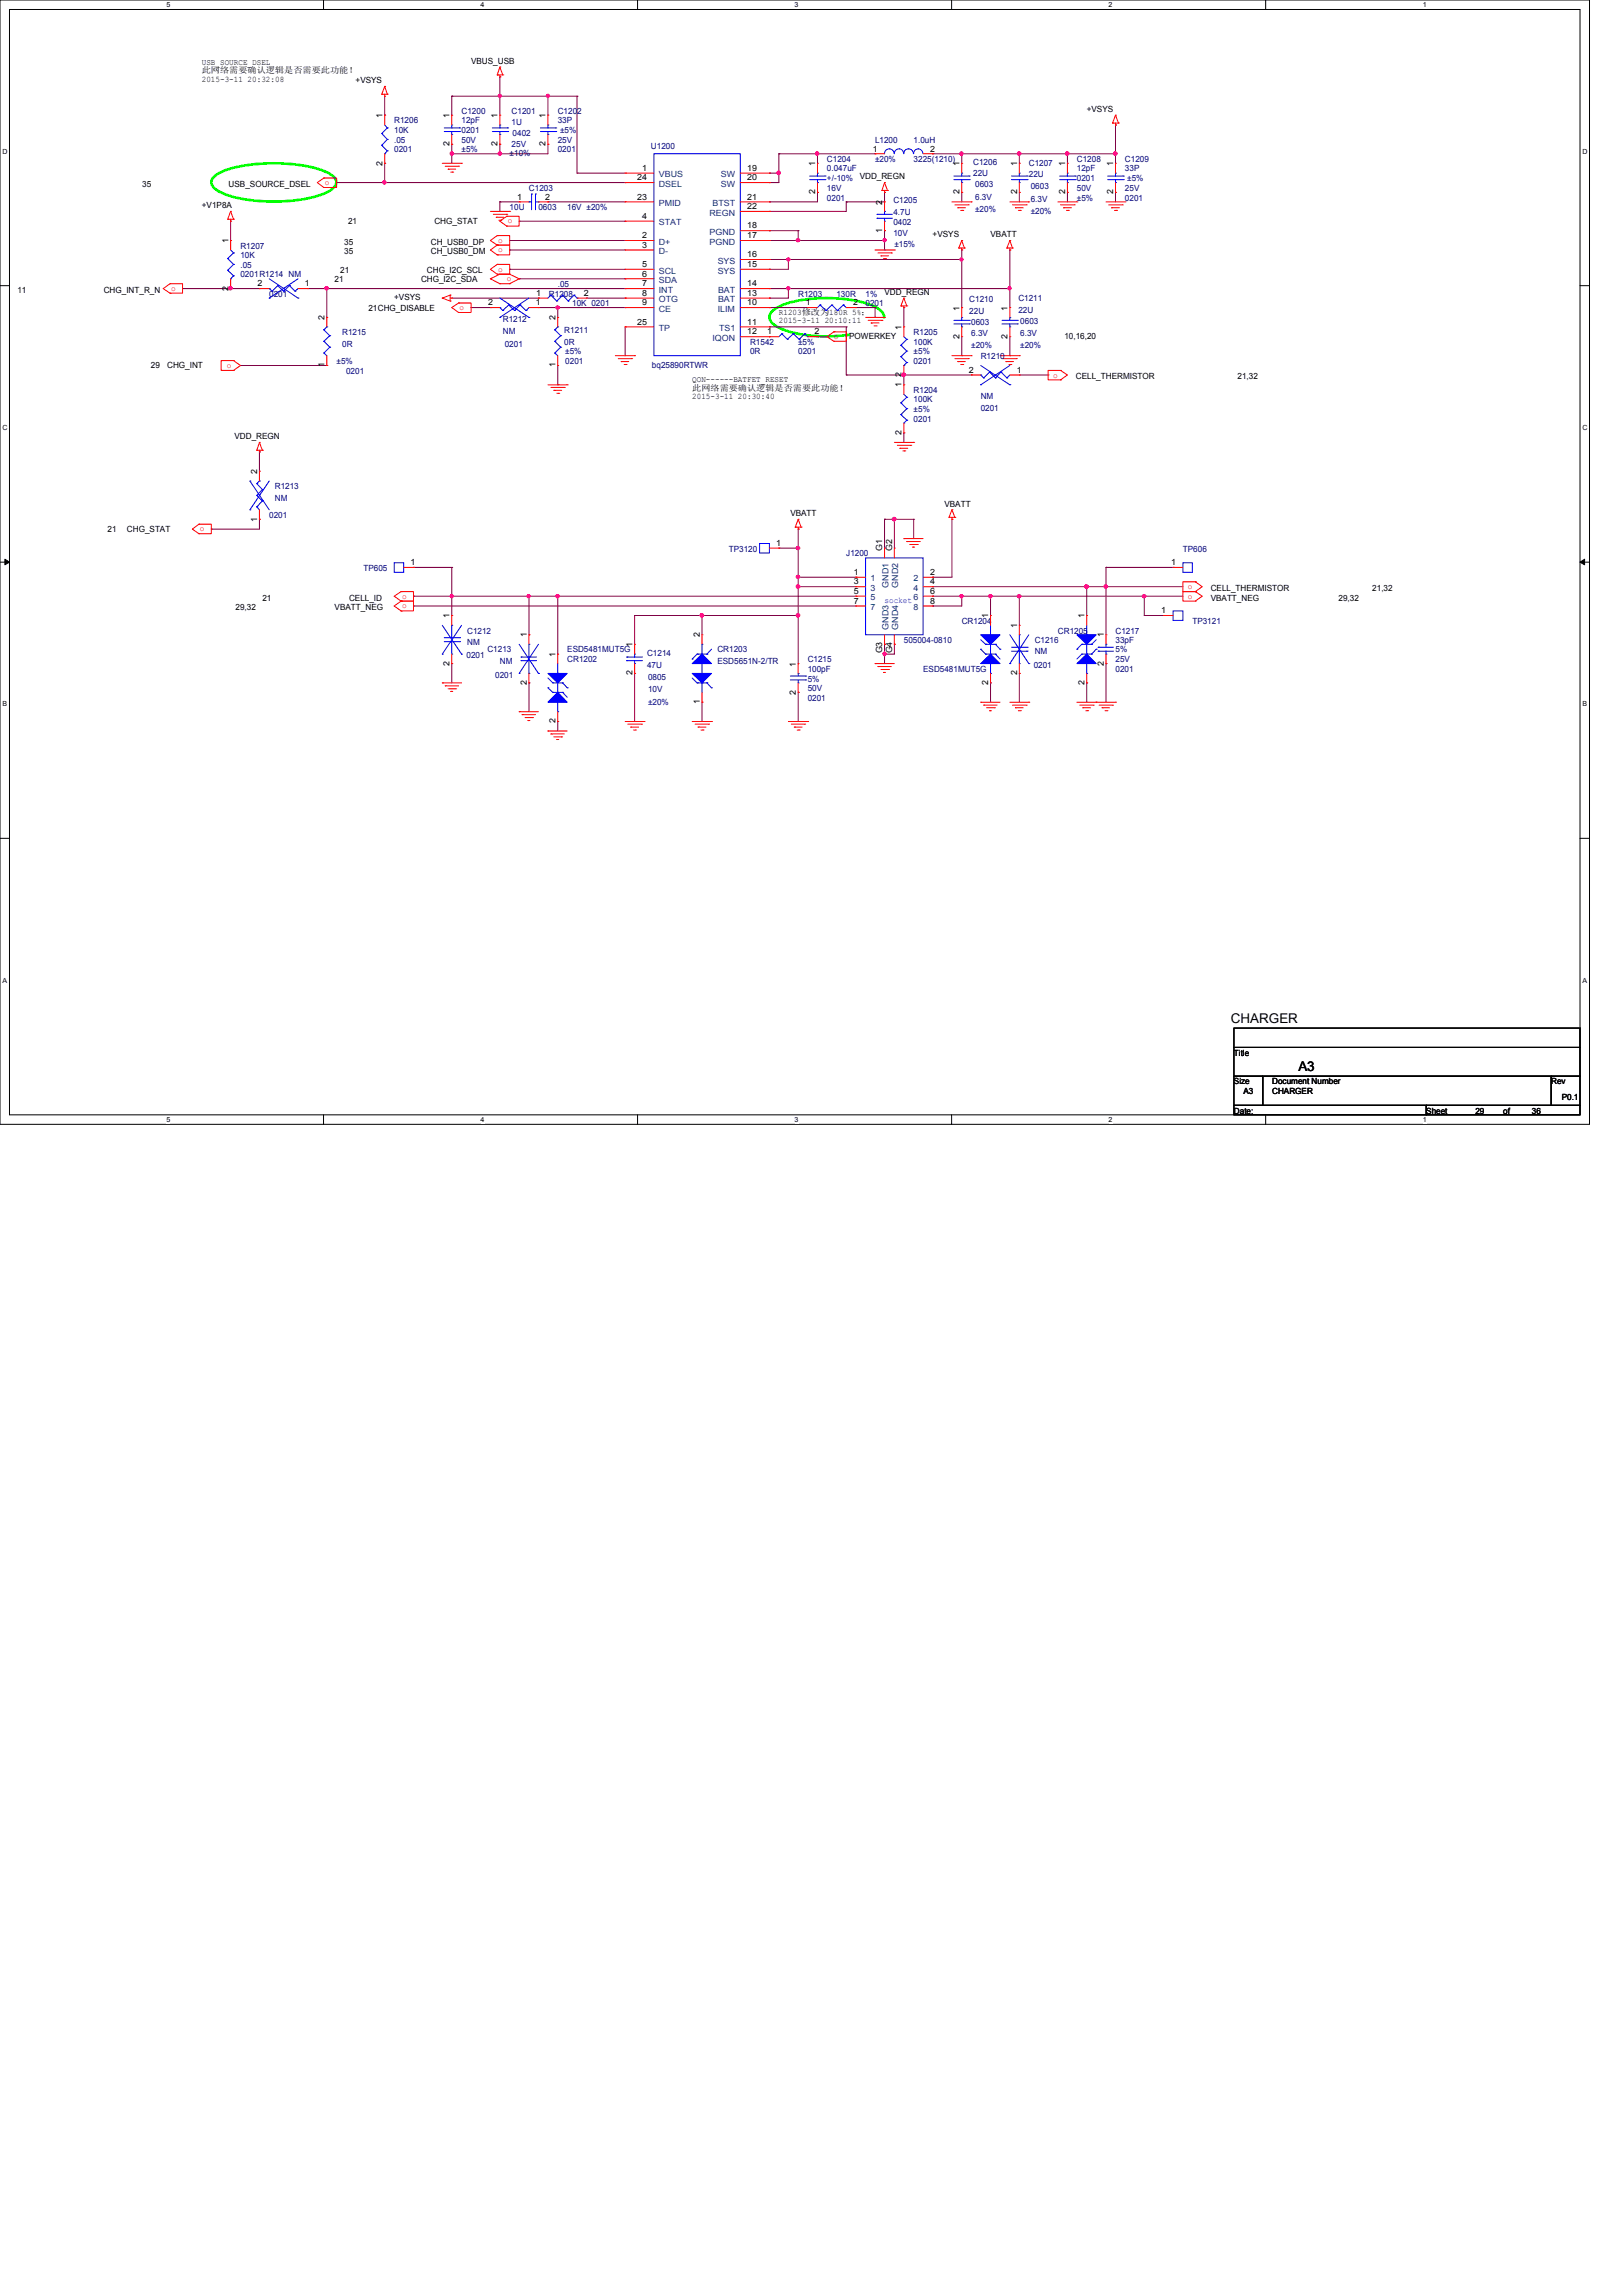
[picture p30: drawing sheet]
<svg xmlns="http://www.w3.org/2000/svg" width="210mm" height="297mm" viewBox="0 0 210 297" stroke-linecap="round" stroke-linejoin="round" font-family="sans-serif">
<defs><g id="words">
<g font-size="1.7">
<text x="159.3" y="132.3">CHARGER</text>
<text x="168" y="138.5">A3</text>
</g>
<g font-size="1.1">
<text x="26.1" y="8.4">USB_SOURCE_DSEL</text>
<text x="26.1" y="9.5">此此此是是此此的的是是是是此此此！</text>
<text x="26.1" y="10.6">2015-3-11 20:32:08</text>
<text x="46" y="10.8">+VSYS</text>
<text x="61" y="8.3">VBUS_USB</text>
<text x="49.5" y="15.3" transform="rotate(-90 49.5 15.3)">1</text>
<text x="58.2" y="15.3" transform="rotate(-90 58.2 15.3)">1</text>
<text x="64.4" y="15.3" transform="rotate(-90 64.4 15.3)">1</text>
<text x="70.6" y="15.3" transform="rotate(-90 70.6 15.3)">1</text>
<text x="140.6" y="14.5">+VSYS</text>
<text x="49.5" y="21.4" transform="rotate(-90 49.5 21.4)">2</text>
<text x="58.2" y="18.9" transform="rotate(-90 58.2 18.9)">2</text>
<text x="64.4" y="18.9" transform="rotate(-90 64.4 18.9)">2</text>
<text x="70.6" y="18.9" transform="rotate(-90 70.6 18.9)">2</text>
<text x="82.5" y="23.3">24</text>
<text x="83.1" y="22.1">1</text>
<text x="96.7" y="22.1">19</text>
<text x="96.7" y="23.3">20</text>
<text x="105.5" y="21.5" transform="rotate(-90 105.5 21.5)">1</text>
<text x="111.3" y="23.2">VDD_REGN</text>
<text x="112.9" y="19.6">1</text>
<text x="120.4" y="19.6">2</text>
<text x="124.2" y="21.5" transform="rotate(-90 124.2 21.5)">1</text>
<text x="131.6" y="21.5" transform="rotate(-90 131.6 21.5)">1</text>
<text x="137.8" y="21.5" transform="rotate(-90 137.8 21.5)">1</text>
<text x="144.1" y="21.5" transform="rotate(-90 144.1 21.5)">1</text>
<text x="18.4" y="24.2">35</text>
<text x="26.1" y="26.9">+V1P8A</text>
<text x="29.6" y="24.2">USB_SOURCE_DSEL</text>
<text x="45" y="29">21</text>
<text x="56.2" y="29">CHG_STAT</text>
<text x="66.9" y="25.8">1</text>
<text x="70.6" y="25.8">2</text>
<text x="82.5" y="25.8">23</text>
<text x="83.1" y="28.3">4</text>
<text x="96.7" y="25.8">21</text>
<text x="96.7" y="27.1">22</text>
<text x="96.7" y="29.5">18</text>
<text x="105.5" y="25.1" transform="rotate(-90 105.5 25.1)">2</text>
<text x="114.2" y="26.5" transform="rotate(-90 114.2 26.5)">2</text>
<text x="124.2" y="25.1" transform="rotate(-90 124.2 25.1)">2</text>
<text x="131.6" y="25.1" transform="rotate(-90 131.6 25.1)">2</text>
<text x="137.8" y="25.1" transform="rotate(-90 137.8 25.1)">2</text>
<text x="144.1" y="25.1" transform="rotate(-90 144.1 25.1)">2</text>
<text x="29.5" y="31.5" transform="rotate(-90 29.5 31.5)">1</text>
<text x="44" y="35.3">21</text>
<text x="44.5" y="32.9">35</text>
<text x="44.5" y="31.7">35</text>
<text x="55.2" y="35.3">CHG_I2C_SCL</text>
<text x="55.8" y="32.9">CH_USB0_DM</text>
<text x="55.8" y="31.7">CH_USB0_DP</text>
<text x="83.1" y="32">3</text>
<text x="83.1" y="35.8">6</text>
<text x="83.1" y="34.5">5</text>
<text x="83.1" y="30.8">2</text>
<text x="96.7" y="30.8">17</text>
<text x="96.7" y="33.3">16</text>
<text x="96.7" y="34.5">15</text>
<text x="114.2" y="30.1" transform="rotate(-90 114.2 30.1)">1</text>
<text x="120.7" y="30.6">+VSYS</text>
<text x="128.2" y="30.6">VBATT</text>
<text x="2.2" y="37.9">11</text>
<text x="13.4" y="37.9">CHG_INT_R_N</text>
<text x="29.5" y="37.6" transform="rotate(-90 29.5 37.6)">2</text>
<text x="33.3" y="37">2</text>
<text x="39.5" y="37">1</text>
<text x="42" y="41.4" transform="rotate(-90 42 41.4)">2</text>
<text x="43.3" y="36.5">21</text>
<text x="47.7" y="40.3">21CHG_DISABLE</text>
<text x="51" y="38.9">+VSYS</text>
<text x="54.5" y="36.5">CHG_I2C_SDA</text>
<text x="63.2" y="39.5">2</text>
<text x="69.3" y="39.5">1</text>
<text x="69.4" y="38.3">1</text>
<text x="71.9" y="41.4" transform="rotate(-90 71.9 41.4)">2</text>
<text x="75.6" y="38.3">2</text>
<text x="82.5" y="42">25</text>
<text x="83.1" y="37">7</text>
<text x="83.1" y="38.3">8</text>
<text x="83.1" y="39.5">9</text>
<text x="96.7" y="38.3">13</text>
<text x="96.7" y="39.5">10</text>
<text x="96.7" y="42">11</text>
<text x="96.7" y="37">14</text>
<text x="100.8" y="40.7">R1203修修修180R 5%；</text>
<text x="100.8" y="41.8">2015-3-11 20:10:11</text>
<text x="104.3" y="39.5">1</text>
<text x="110.4" y="39.5">2</text>
<text x="114.5" y="38.1">VDD_REGN</text>
<text x="124.2" y="40.2" transform="rotate(-90 124.2 40.2)">1</text>
<text x="130.4" y="40.2" transform="rotate(-90 130.4 40.2)">1</text>
<text x="19.5" y="47.6">29</text>
<text x="21.6" y="47.6">CHG_INT</text>
<text x="42" y="47.5" transform="rotate(-90 42 47.5)">1</text>
<text x="71.9" y="47.5" transform="rotate(-90 71.9 47.5)">1</text>
<text x="96.7" y="43.3">12</text>
<text x="99.3" y="43.3">1</text>
<text x="105.4" y="43.3">2</text>
<text x="109.9" y="43.9">POWERKEY</text>
<text x="116.7" y="42.7" transform="rotate(-90 116.7 42.7)">1</text>
<text x="124.2" y="43.8" transform="rotate(-90 124.2 43.8)">2</text>
<text x="130.4" y="43.8" transform="rotate(-90 130.4 43.8)">2</text>
<text x="137.8" y="43.9">10,16,20</text>
<text x="89.6" y="49.4">QON------BATFET_RESET</text>
<text x="89.6" y="50.5">此此此是是此此的的是是是是此此此！</text>
<text x="89.6" y="51.6">2015-3-11 20:30:40</text>
<text x="116.7" y="50.1" transform="rotate(-90 116.7 50.1)">1</text>
<text x="116.7" y="48.8" transform="rotate(-90 116.7 48.8)">2</text>
<text x="125.4" y="48.2">2</text>
<text x="131.6" y="48.2">1</text>
<text x="139.2" y="49.1">CELL_THERMISTOR</text>
<text x="160.1" y="49.1">21,32</text>
<text x="30.4" y="56.8">VDD_REGN</text>
<text x="116.7" y="56.3" transform="rotate(-90 116.7 56.3)">2</text>
<text x="33.3" y="61.3" transform="rotate(-90 33.3 61.3)">2</text>
<text x="122.2" y="65.5">VBATT</text>
<text x="13.9" y="68.9">21</text>
<text x="16.4" y="68.9">CHG_STAT</text>
<text x="33.3" y="67.5" transform="rotate(-90 33.3 67.5)">1</text>
<text x="100.5" y="70.6">1</text>
<text x="102.3" y="66.8">VBATT</text>
<text x="114.2" y="71.3" transform="rotate(-90 114.2 71.3)">G1</text>
<text x="115.4" y="71.3" transform="rotate(-90 115.4 71.3)">G2</text>
<text x="34" y="77.7">21</text>
<text x="45.2" y="77.7">CELL_ID</text>
<text x="53.1" y="73.1">1</text>
<text x="110.5" y="74.4">1</text>
<text x="110.5" y="75.6">3</text>
<text x="110.5" y="76.8">5</text>
<text x="120.4" y="74.4">2</text>
<text x="120.4" y="75.6">4</text>
<text x="120.4" y="76.8">6</text>
<text x="151.6" y="73.1">1</text>
<text x="156.7" y="76.5">CELL_THERMISTOR</text>
<text x="156.7" y="77.7">VBATT_NEG</text>
<text x="173.2" y="77.7">29,32</text>
<text x="177.6" y="76.5">21,32</text>
<text x="30.5" y="79">29,32</text>
<text x="43.3" y="79">VBATT_NEG</text>
<text x="58.2" y="80" transform="rotate(-90 58.2 80)">1</text>
<text x="68.2" y="82.5" transform="rotate(-90 68.2 82.5)">1</text>
<text x="81.8" y="83.7" transform="rotate(-90 81.8 83.7)">1</text>
<text x="90.6" y="82.5" transform="rotate(-90 90.6 82.5)">2</text>
<text x="110.5" y="78.1">7</text>
<text x="120.4" y="78.1">8</text>
<text x="127.9" y="80" transform="rotate(-90 127.9 80)">1</text>
<text x="131.6" y="81.2" transform="rotate(-90 131.6 81.2)">1</text>
<text x="140.3" y="80" transform="rotate(-90 140.3 80)">1</text>
<text x="142.8" y="82.5" transform="rotate(-90 142.8 82.5)">1</text>
<text x="150.3" y="79.3">1</text>
<text x="58.2" y="86.1" transform="rotate(-90 58.2 86.1)">2</text>
<text x="68.2" y="88.6" transform="rotate(-90 68.2 88.6)">2</text>
<text x="71.9" y="85" transform="rotate(-90 71.9 85)">1</text>
<text x="81.8" y="87.4" transform="rotate(-90 81.8 87.4)">2</text>
<text x="103" y="89.9" transform="rotate(-90 103 89.9)">2</text>
<text x="103" y="86.2" transform="rotate(-90 103 86.2)">1</text>
<text x="114.2" y="84.5" transform="rotate(-90 114.2 84.5)">G3</text>
<text x="115.4" y="84.5" transform="rotate(-90 115.4 84.5)">G4</text>
<text x="127.9" y="88.6" transform="rotate(-90 127.9 88.6)">2</text>
<text x="131.6" y="87.4" transform="rotate(-90 131.6 87.4)">2</text>
<text x="140.3" y="88.6" transform="rotate(-90 140.3 88.6)">2</text>
<text x="142.8" y="86.1" transform="rotate(-90 142.8 86.1)">2</text>
<text x="71.9" y="93.6" transform="rotate(-90 71.9 93.6)">2</text>
<text x="90.6" y="91.1" transform="rotate(-90 90.6 91.1)">1</text>
<text x="159.7" y="136.6">Title</text>
<text x="159.7" y="140.3">Size</text>
<text x="160.9" y="141.6">A3</text>
<text x="164.6" y="140.3">Document Number</text>
<text x="164.6" y="141.6">CHARGER</text>
<text x="200.7" y="140.3">Rev</text>
<text x="202.1" y="142.3">P0.1</text>
<text x="159.7" y="144.1">Date:</text>
<text x="184.6" y="144.1">Sheet</text>
<text x="190.9" y="144.1">29</text>
<text x="194.5" y="144.1">of</text>
<text x="198.2" y="144.1">36</text>
</g>
<g font-size="1.1" fill="#000080">
<text x="51" y="16">R1206</text>
<text x="51" y="17.2">10K</text>
<text x="59.7" y="14.7">C1200</text>
<text x="59.7" y="16">12pF</text>
<text x="59.7" y="17.2">0201</text>
<text x="66.2" y="14.7">C1201</text>
<text x="66.2" y="16.2">1U</text>
<text x="66.3" y="17.6">0402</text>
<text x="72.2" y="14.7">C1202</text>
<text x="72.2" y="16">33P</text>
<text x="72.5" y="17.2">±5%</text>
<text x="51" y="18.5">.05</text>
<text x="51" y="19.7">0201</text>
<text x="59.7" y="18.5">50V</text>
<text x="59.7" y="19.7">±5%</text>
<text x="66" y="20.2">±10%</text>
<text x="66.2" y="19">25V</text>
<text x="72.2" y="19.7">0201</text>
<text x="72.2" y="18.5">25V</text>
<text x="84.2" y="19.2">U1200</text>
<text x="107" y="21">C1204</text>
<text x="107" y="22.2">0.047uF</text>
<text x="107" y="23.5">+/-10%</text>
<text x="113.2" y="18.5">L1200</text>
<text x="113.2" y="21">±20%</text>
<text x="118.2" y="18.5">1.0uH</text>
<text x="118.2" y="21">3225(1210)</text>
<text x="125.9" y="21.3">C1206</text>
<text x="125.9" y="22.8">22U</text>
<text x="133.1" y="21.5">C1207</text>
<text x="133.1" y="22.9">22U</text>
<text x="139.4" y="21">C1208</text>
<text x="139.4" y="22.2">12pF</text>
<text x="139.4" y="23.5">0201</text>
<text x="145.6" y="21">C1209</text>
<text x="145.6" y="22.2">33P</text>
<text x="145.9" y="23.5">±5%</text>
<text x="66" y="27.2">10U</text>
<text x="68.5" y="24.7">C1203</text>
<text x="69.7" y="27.2">0603</text>
<text x="73.4" y="27.2">16V ±20%</text>
<text x="107" y="26">0201</text>
<text x="107" y="24.7">16V</text>
<text x="115.6" y="26.3">C1205</text>
<text x="115.6" y="27.8">4.7U</text>
<text x="115.6" y="29.2">0402</text>
<text x="126.2" y="24.2">0603</text>
<text x="126.2" y="25.8">6.3V</text>
<text x="126.2" y="27.4">±20%</text>
<text x="133.4" y="24.4">0603</text>
<text x="133.4" y="26.1">6.3V</text>
<text x="133.4" y="27.7">±20%</text>
<text x="139.4" y="24.7">50V</text>
<text x="139.4" y="26">±5%</text>
<text x="145.6" y="26">0201</text>
<text x="145.6" y="24.7">25V</text>
<text x="31.1" y="32.2">R1207</text>
<text x="31.1" y="33.4">10K</text>
<text x="31.1" y="34.6">.05</text>
<text x="31.1" y="35.9">0201R1214 NM</text>
<text x="115.6" y="30.5">10V</text>
<text x="115.7" y="31.9">±15%</text>
<text x="34.8" y="38.4">0201</text>
<text x="65.1" y="41.6">R1212</text>
<text x="71" y="38.4">R1208</text>
<text x="72.2" y="37.1">.05</text>
<text x="74" y="39.6">10K 0201</text>
<text x="103.3" y="38.4">R1203</text>
<text x="108.2" y="38.4">130R</text>
<text x="112" y="38.4">1%</text>
<text x="112" y="39.6">0201</text>
<text x="125.4" y="39.1">C1210</text>
<text x="125.4" y="40.6">22U</text>
<text x="125.7" y="42">0603</text>
<text x="131.8" y="39">C1211</text>
<text x="131.8" y="40.5">22U</text>
<text x="132" y="41.9">0603</text>
<text x="43.6" y="47.1">±5%</text>
<text x="44.3" y="43.3">R1215</text>
<text x="44.3" y="44.8">0R</text>
<text x="65.1" y="43.2">NM</text>
<text x="65.3" y="44.8">0201</text>
<text x="73" y="43.1">R1211</text>
<text x="73" y="44.6">0R</text>
<text x="73.2" y="45.8">±5%</text>
<text x="73.2" y="47.1">0201</text>
<text x="84.4" y="47.6">bq25890RTWR</text>
<text x="97.1" y="44.6">R1542</text>
<text x="97.1" y="45.8">0R</text>
<text x="103.3" y="44.6">±5%</text>
<text x="103.3" y="45.8">0201</text>
<text x="118.2" y="43.3">R1205</text>
<text x="118.2" y="44.6">100K</text>
<text x="118.2" y="45.8">±5%</text>
<text x="118.2" y="47.1">0201</text>
<text x="125.7" y="43.5">6.3V</text>
<text x="125.7" y="45.1">±20%</text>
<text x="126.9" y="46.5">R1210</text>
<text x="132" y="43.5">6.3V</text>
<text x="132" y="45.1">±20%</text>
<text x="44.8" y="48.3">0201</text>
<text x="118.2" y="50.8">R1204</text>
<text x="118.2" y="52.1">100K</text>
<text x="118.2" y="53.3">±5%</text>
<text x="126.9" y="51.6">NM</text>
<text x="126.9" y="53.2">0201</text>
<text x="118.2" y="54.6">0201</text>
<text x="35.6" y="63.3">R1213</text>
<text x="35.6" y="64.8">NM</text>
<text x="34.8" y="67">0201</text>
<text x="94.3" y="71.4">TP3120</text>
<text x="109.5" y="72">J1200</text>
<text x="153.1" y="71.4">TP606</text>
<text x="47" y="73.9">TP605</text>
<text x="60.5" y="82">C1212</text>
<text x="60.5" y="83.4">NM</text>
<text x="117" y="83.2">505004-0810</text>
<text x="124.5" y="80.7">CR1204</text>
<text x="133.9" y="83.2">C1216</text>
<text x="136.9" y="82">CR1205</text>
<text x="144.4" y="82">C1217</text>
<text x="144.4" y="83.2">33pF</text>
<text x="154.3" y="80.7">TP3121</text>
<text x="60.4" y="85.2">0201</text>
<text x="63.1" y="84.4">C1213</text>
<text x="64.1" y="87.7">0201</text>
<text x="64.7" y="85.9">NM</text>
<text x="73.4" y="85.7">CR1202</text>
<text x="73.4" y="84.4">ESD5481MUT5G</text>
<text x="83.7" y="84.9">C1214</text>
<text x="83.7" y="86.4">47U</text>
<text x="83.9" y="87.9">0805</text>
<text x="83.9" y="89.5">10V</text>
<text x="92.8" y="84.4">CR1203</text>
<text x="92.8" y="85.9">ESD5651N-2/TR</text>
<text x="104.5" y="85.7">C1215</text>
<text x="104.5" y="86.9">100pF</text>
<text x="104.5" y="89.4">50V</text>
<text x="104.5" y="88.2">5%</text>
<text x="119.5" y="86.9">ESD5481MUT5G</text>
<text x="133.8" y="86.4">0201</text>
<text x="133.9" y="84.7">NM</text>
<text x="144.4" y="86.9">0201</text>
<text x="144.4" y="85.7">25V</text>
<text x="144.4" y="84.4">5%</text>
<text x="83.9" y="91.1">±20%</text>
<text x="104.5" y="90.6">0201</text>
</g>
<g font-size="1.1" fill="#f00">
<text x="42" y="24">o</text>
<text x="65.7" y="28.9">o</text>
<text x="64.5" y="32.6">o</text>
<text x="64.5" y="31.4">o</text>
<text x="64.5" y="35.1">o</text>
<text x="22.1" y="37.6">o</text>
<text x="59.5" y="40.1">o</text>
<text x="65.6" y="36.4">o</text>
<text x="29.3" y="47.6">o</text>
<text x="107.9" y="43.9">o</text>
<text x="136.3" y="48.9">o</text>
<text x="25.9" y="68.7">o</text>
<text x="52" y="77.5">o</text>
<text x="153.7" y="76.2">o</text>
<text x="153.7" y="77.5">o</text>
<text x="52" y="78.7">o</text>
</g>
<g font-size="1.1" fill="#004080">
<text x="85.3" y="22.9">VBUS</text>
<text x="93.3" y="22.9">SW</text>
<text x="85.3" y="26.7">PMID</text>
<text x="85.3" y="29.2">STAT</text>
<text x="85.3" y="24.2">DSEL</text>
<text x="91.8" y="27.9">REGN</text>
<text x="92.2" y="26.7">BTST</text>
<text x="93.3" y="24.2">SW</text>
<text x="85.3" y="32.9">D-</text>
<text x="85.3" y="35.4">SCL</text>
<text x="85.3" y="31.7">D+</text>
<text x="91.8" y="31.7">PGND</text>
<text x="91.8" y="30.4">PGND</text>
<text x="92.9" y="34.1">SYS</text>
<text x="92.9" y="35.4">SYS</text>
<text x="85.3" y="36.6">SDA</text>
<text x="85.3" y="37.9">INT</text>
<text x="85.3" y="39.1">OTG</text>
<text x="85.3" y="40.3">CE</text>
<text x="92.9" y="40.3">ILIM</text>
<text x="92.9" y="39.1">BAT</text>
<text x="92.9" y="37.9">BAT</text>
<text x="85.3" y="42.8">TP</text>
<text x="92.2" y="44.1">IQON</text>
<text x="93" y="42.8">TS1</text>
<text x="112.6" y="75.2">1</text>
<text x="112.6" y="76.5">3</text>
<text x="112.6" y="77.7">5</text>
<text x="115" y="76" transform="rotate(-90 115 76)">GND1</text>
<text x="116.2" y="76" transform="rotate(-90 116.2 76)">GND2</text>
<text x="118.2" y="75.2">2</text>
<text x="118.2" y="76.5">4</text>
<text x="118.2" y="77.7">6</text>
<text x="112.6" y="79">7</text>
<text x="115" y="81.5" transform="rotate(-90 115 81.5)">GND3</text>
<text x="116.2" y="81.5" transform="rotate(-90 116.2 81.5)">GND4</text>
<text x="118.2" y="79">8</text>
</g>
<text font-size="1.1" fill="#00f" x="114.5" y="78.1">socket</text>
<g font-size=".9">
<text x="21.5" y=".9">5</text>
<text x="62.2" y=".9">4</text>
<text x="102.8" y=".9">3</text>
<text x="143.5" y=".9">2</text>
<text x="184.1" y=".9">1</text>
<text x=".3" y="19.9">D</text>
<text x="204.8" y="19.9">D</text>
<text x=".3" y="55.6">C</text>
<text x="204.8" y="55.6">C</text>
<text x=".3" y="91.4">B</text>
<text x="204.8" y="91.4">B</text>
<text x=".3" y="127.1">A</text>
<text x="204.8" y="127.1">A</text>
<text x="21.5" y="145.2">5</text>
<text x="62.2" y="145.2">4</text>
<text x="102.8" y="145.2">3</text>
<text x="143.5" y="145.2">2</text>
<text x="184.1" y="145.2">1</text>
</g>
</g></defs>
<path d="M0 0h205.7v145.5h-205.7zM1.2 1.2h203.3v143h-203.3z" fill="none" stroke="#000" stroke-width=".13"/>
<g fill="#fff">
<path d="M21.5 .1h.6v1h-.6z"/>
<path d="M21.5 144.4h.6v1h-.6z"/>
</g>
<path d="M41.9 0v1.2M41.9 144.2v1.3" fill="none" stroke="#000" stroke-width=".13"/>
<g fill="#fff">
<path d="M62.2 .1h.5v1h-.5z"/>
<path d="M62.2 144.4h.5v1h-.5z"/>
</g>
<path d="M82.5 0v1.2M82.5 144.2v1.3" fill="none" stroke="#000" stroke-width=".13"/>
<g fill="#fff">
<path d="M102.8 .1h.5v1h-.5z"/>
<path d="M102.8 144.4h.5v1h-.5z"/>
</g>
<path d="M123.1 0v1.2M123.1 144.2v1.3" fill="none" stroke="#000" stroke-width=".13"/>
<g fill="#fff">
<path d="M143.5 .1h.5v1h-.5z"/>
<path d="M143.5 144.4h.5v1h-.5z"/>
</g>
<path d="M163.8 0v1.2M163.8 144.2v1.3" fill="none" stroke="#000" stroke-width=".13"/>
<g fill="#fff">
<path d="M184.1 .1h.5v1h-.5z"/>
<path d="M184.1 144.4h.5v1h-.5z"/>
<path d="M.3 19.1h.7v1h-.7z"/>
<path d="M204.8 19.1h.6v1h-.6z"/>
<path d="M.3 54.8h.7v1h-.7z"/>
<path d="M204.8 54.8h.6v1h-.6z"/>
</g>
<path d="M0 37h1.2M204.5 37h1.2" fill="none" stroke="#000" stroke-width=".13"/>
<g fill="#fff">
<path d="M.3 90.6h.6v1h-.6z"/>
<path d="M204.8 90.6h.6v1h-.6z"/>
</g>
<path d="M0 72.7h1.2M.6 72.3l.6 .4-.6 .4zM204.5 72.7l.6-.4v.8zM204.5 72.7h1.2" fill="none" stroke="#000" stroke-width=".13"/>
<path d="M.6 72.3l.6 .4-.6 .4zM204.5 72.7l.6-.4v.8z" fill="#000"/>
<g fill="#fff">
<path d="M.3 126.3h.6v1h-.6z"/>
<path d="M204.8 126.3h.6v1h-.6z"/>
</g>
<path d="M0 108.5h1.2M204.5 108.5h1.2" fill="none" stroke="#000" stroke-width=".13"/>
<path d="M27.8 22.8a10 10 0 0 1 5.1-1.6 21.1 21.1 0 0 1 9.1 .9 2.04 2.04 0 0 1 1.5 1.5 2.06 2.06 0 0 1-1.5 1.4 21.1 21.1 0 0 1-13.1 0 2.05 2.05 0 0 1-1.6-1.4l.2-.4zM114.4 41.1a1.42 1.42 0 0 0-1-1.3 17 17 0 0 0-9-1.1 9.3 9.3 0 0 0-4.4 1.5 1.03 1.03 0 0 0 0 1.7 10.3 10.3 0 0 0 5.6 1.6h2.4l1.9-.2" fill="none" stroke="#0f0" stroke-width=".34"/>
<path d="M82.1 79.6h.1M82.1 79.6h8.7M103.3 79.6h.1M103.3 79.6v6.3M103.3 89.6h.1M103.3 89.6v3.7" fill="none" stroke="#800040" stroke-width=".13"/>
<path d="M103.1 79.4h.3l.1 .2-.1 .2h-.1h-.2z" fill-rule="evenodd" fill="#f0f"/>
<path d="M103.1 79.4h.3l.1 .2-.1 .2h-.1h-.2z" fill="none" stroke="#f0f" stroke-width=".13"/>
<g fill="none" stroke="#800040" stroke-width=".13">
<path d="M53.5 77.1h.1M53.5 77.1h5M82.1 79.6h.1M82.1 79.6v3.8M103.3 68.5h.1M103.3 74.7h.1M103.3 68.5v2.4M103.3 74.7v1.2M120.7 75.9h.1M120.7 75.9h32.4M128.2 77.1h.1M128.2 77.1v2.5"/>
<path d="M140.6 75.9h.1M140.6 75.9v3.7M143.1 75.9h.1M143.1 75.9v6.2M68.5 88.3h.1M68.5 88.3v3.8M72.2 93.3h.1M72.2 93.3v1.3M82.1 87.1h.1M82.1 87.1v6.2M90.8 90.8h.1M90.8 90.8v2.5"/>
<path d="M128.2 88.3h.1M128.2 88.3v2.5M140.6 88.3h.1M140.6 88.3v2.5M143.1 85.9h.1M143.1 85.9v4.9"/>
</g>
<path d="M140.4 75.7h.4v.2v.1l-.2 .1-.2-.1z" fill-rule="evenodd" fill="#f0f"/>
<path d="M140.4 75.7h.4v.2v.1l-.2 .1-.2-.1z" fill="none" stroke="#f0f" stroke-width=".13"/>
<path d="M68.5 77.1h.1M68.5 77.1v5M68.5 77.1h42.2M72.2 77.1h.1M72.2 77.1v7.5M68.5 82.1h.1" fill="none" stroke="#800040" stroke-width=".13"/>
<path d="M72 77h.3l.1 .1-.1 .2h-.2h-.1z" fill-rule="evenodd" fill="#f0f"/>
<path d="M72 77h.3l.1 .1-.1 .2h-.2h-.1z" fill="none" stroke="#f0f" stroke-width=".13"/>
<path d="M53.5 73.4h.1M53.5 73.4h5M58.5 73.4h.1M58.5 73.4v3.7" fill="none" stroke="#800040" stroke-width=".13"/>
<path d="M58.3 77h.3l.1 .1-.1 .2h-.1h-.2z" fill-rule="evenodd" fill="#f0f"/>
<path d="M58.3 77h.3l.1 .1-.1 .2h-.1h-.2z" fill="none" stroke="#f0f" stroke-width=".13"/>
<path d="M58.5 77.1h.1M58.5 77.1h10" fill="none" stroke="#800040" stroke-width=".13"/>
<path d="M68.3 77h.2l.1 .1-.1 .2h-.1h-.1z" fill-rule="evenodd" fill="#f0f"/>
<path d="M68.3 77h.2l.1 .1-.1 .2h-.1h-.1z" fill="none" stroke="#f0f" stroke-width=".13"/>
<path d="M143.1 73.4h.1M143.1 73.4h8.7M143.1 73.4v2.5" fill="none" stroke="#800040" stroke-width=".13"/>
<path d="M142.9 75.7h.3l.1 .2-.1 .1-.1 .1-.2-.1z" fill-rule="evenodd" fill="#f0f"/>
<path d="M142.9 75.7h.3l.1 .2-.1 .1-.1 .1-.2-.1z" fill="none" stroke="#f0f" stroke-width=".13"/>
<path d="M58.5 79.6h.1M58.5 77.1v2.5M58.5 85.9h.1M58.5 85.9v2.4M114.5 83.4h.1M114.5 83.4v1.2" fill="none" stroke="#800040" stroke-width=".13"/>
<path d="M114.3 84.4h.3l.1 .2-.1 .2h-.1h-.2z" fill-rule="evenodd" fill="#f0f"/>
<path d="M114.3 84.4h.3l.1 .2-.1 .2h-.1h-.2z" fill="none" stroke="#f0f" stroke-width=".13"/>
<path d="M114.5 67.2h.1M114.5 67.2v3.7M114.5 67.2h3.7M115.7 67.2h.1M115.7 67.2v3.7M118.2 67.2h.1M118.2 67.2v2.5M114.5 84.6h.1M114.5 84.6v1.3M115.7 83.4h.1M115.7 83.4v1.2h-1.2" fill="none" stroke="#800040" stroke-width=".13"/>
<path d="M115.5 67h.4l.1 .1-.1 .2-.2 .1-.2-.1z" fill-rule="evenodd" fill="#f0f"/>
<path d="M115.5 67h.4l.1 .1-.1 .2-.2 .1-.2-.1z" fill="none" stroke="#f0f" stroke-width=".13"/>
<path d="M103.3 75.9h.1M103.3 75.9h7.4" fill="none" stroke="#800040" stroke-width=".13"/>
<path d="M103.1 75.7h.3l.1 .2-.1 .1-.1 .1-.2-.1z" fill-rule="evenodd" fill="#f0f"/>
<path d="M103.1 75.7h.3l.1 .2-.1 .1-.1 .1-.2-.1z" fill="none" stroke="#f0f" stroke-width=".13"/>
<path d="M103.3 75.9h.1M103.3 75.9v3.7M120.7 74.7h.1M120.7 77.1h.1M120.7 78.4h.1M120.7 77.1h7.5M123.2 67.2h.1M123.2 67.2v7.5h-2.5M124.5 77.1h.1M124.5 77.1v1.3h-3.8" fill="none" stroke="#800040" stroke-width=".13"/>
<path d="M124.3 77h.3v.1v.2h-.2h-.1z" fill-rule="evenodd" fill="#f0f"/>
<path d="M124.3 77h.3v.1v.2h-.2h-.1z" fill="none" stroke="#f0f" stroke-width=".13"/>
<path d="M128.2 77.1h.1M128.2 77.1h3.7" fill="none" stroke="#800040" stroke-width=".13"/>
<path d="M131.7 77h.3l.1 .1-.1 .2h-.1h-.2z" fill-rule="evenodd" fill="#f0f"/>
<path d="M131.7 77h.3l.1 .1-.1 .2h-.1h-.2z" fill="none" stroke="#f0f" stroke-width=".13"/>
<path d="M128 77h.3l.1 .1-.1 .2h-.2h-.1z" fill-rule="evenodd" fill="#f0f"/>
<path d="M128 77h.3l.1 .1-.1 .2h-.2h-.1z" fill="none" stroke="#f0f" stroke-width=".13"/>
<path d="M53.5 78.4h.1M53.5 78.4h57.2M131.9 77.1h.1M131.9 77.1v3.8M131.9 77.1h16.2M131.9 87.1h.1M131.9 87.1v3.7" fill="none" stroke="#800040" stroke-width=".13"/>
<path d="M147.9 77h.3l.1 .1-.1 .2h-.2h-.1z" fill-rule="evenodd" fill="#f0f"/>
<path d="M147.9 77h.3l.1 .1-.1 .2h-.2h-.1z" fill="none" stroke="#f0f" stroke-width=".13"/>
<path d="M90.8 79.6h.1M90.8 79.6v2.5M90.8 79.6h12.5" fill="none" stroke="#800040" stroke-width=".13"/>
<path d="M90.7 79.4h.3l.1 .2-.1 .2h-.2h-.1z" fill-rule="evenodd" fill="#f0f"/>
<path d="M90.7 79.4h.3l.1 .2-.1 .2h-.2h-.1z" fill="none" stroke="#f0f" stroke-width=".13"/>
<path d="M64.7 12.4h.1M64.7 12.4h10M70.9 12.4h.1M74.7 12.4h.1M74.7 12.4v10" fill="none" stroke="#800040" stroke-width=".13"/>
<path d="M70.8 12.3h.2l.1 .1-.1 .1-.1 .1-.1-.1z" fill-rule="evenodd" fill="#f0f"/>
<path d="M70.8 12.3h.2l.1 .1-.1 .1-.1 .1-.1-.1z" fill="none" stroke="#f0f" stroke-width=".13"/>
<path d="M64.5 12.3h.3l.1 .1-.1 .1-.1 .1-.2-.1z" fill-rule="evenodd" fill="#f0f"/>
<path d="M64.5 12.3h.3l.1 .1-.1 .1-.1 .1-.2-.1z" fill="none" stroke="#f0f" stroke-width=".13"/>
<path d="M58.5 12.4h.1M58.5 18.7h.1M58.5 12.4h6.2M58.5 12.4v2.5M58.5 18.7v1.2M64.7 12.4h.1M64.7 9.9h.1M64.7 9.9v5M70.9 12.4h.1M70.9 12.4v2.5M74.7 22.4h.1M74.7 22.4h6.2" fill="none" stroke="#800040" stroke-width=".13"/>
<path d="M58.3 19.7h.3l.1 .2-.1 .1-.1 .1-.2-.1z" fill-rule="evenodd" fill="#f0f"/>
<path d="M58.3 19.7h.3l.1 .2-.1 .1-.1 .1-.2-.1z" fill="none" stroke="#f0f" stroke-width=".13"/>
<path d="M58.5 19.9h.1M64.7 18.7h.1M64.7 18.7v1.2h-6.2" fill="none" stroke="#800040" stroke-width=".13"/>
<path d="M64.5 19.7h.3l.1 .2-.1 .1-.1 .1-.2-.1z" fill-rule="evenodd" fill="#f0f"/>
<path d="M64.5 19.7h.3l.1 .2-.1 .1-.1 .1-.2-.1z" fill="none" stroke="#f0f" stroke-width=".13"/>
<g fill="none" stroke="#800040" stroke-width=".13">
<path d="M58.5 19.9h.1M58.5 19.9v1.2M64.7 19.9h.1M70.9 18.7h.1M70.9 18.7v1.2h-6.2M100.8 19.9h.1M100.8 19.9h5M105.8 19.9h.1M105.8 19.9v1.2M124.5 19.9h.1M124.5 19.9v1.2M131.9 19.9h.1"/>
<path d="M131.9 19.9h6.2M131.9 19.9v1.2M99.6 26.1h.1M99.6 26.1h6.2M124.5 24.9h.1M124.5 24.9v1.2M131.9 24.9h.1M131.9 24.9v1.2"/>
</g>
<path d="M105.6 19.7h.3l.1 .2-.1 .1-.2 .1-.1-.1z" fill-rule="evenodd" fill="#f0f"/>
<path d="M105.6 19.7h.3l.1 .2-.1 .1-.2 .1-.1-.1z" fill="none" stroke="#f0f" stroke-width=".13"/>
<path d="M100.8 19.9h.1M100.8 19.9v2.5h-1.2M99.6 22.4h.1" fill="none" stroke="#800040" stroke-width=".13"/>
<path d="M100.6 22.2h.3l.1 .2-.1 .1-.1 .1-.2-.1z" fill-rule="evenodd" fill="#f0f"/>
<path d="M100.6 22.2h.3l.1 .2-.1 .1-.1 .1-.2-.1z" fill="none" stroke="#f0f" stroke-width=".13"/>
<path d="M105.8 19.9h.1M105.8 19.9h7.4M120.7 19.9h.1M120.7 19.9h11.2M124.5 19.9h.1M144.4 19.9h.1M144.4 19.9v1.2M99.6 23.6h.1M100.8 22.4h.1M100.8 22.4v1.2h-1.2M105.8 24.9h.1M105.8 24.9v1.2" fill="none" stroke="#800040" stroke-width=".13"/>
<path d="M131.7 19.7h.3l.1 .2-.1 .1-.1 .1-.2-.1z" fill-rule="evenodd" fill="#f0f"/>
<path d="M131.7 19.7h.3l.1 .2-.1 .1-.1 .1-.2-.1z" fill="none" stroke="#f0f" stroke-width=".13"/>
<path d="M124.3 19.7h.3v.2v.1l-.2 .1-.1-.1z" fill-rule="evenodd" fill="#f0f"/>
<path d="M124.3 19.7h.3v.2v.1l-.2 .1-.1-.1z" fill="none" stroke="#f0f" stroke-width=".13"/>
<path d="M138.1 19.9h.1M138.1 19.9v1.2M138.1 19.9h6.3M144.4 24.9h.1M144.4 24.9v1.2" fill="none" stroke="#800040" stroke-width=".13"/>
<path d="M137.9 19.7h.4v.2v.1l-.2 .1-.2-.1z" fill-rule="evenodd" fill="#f0f"/>
<path d="M137.9 19.7h.4v.2v.1l-.2 .1-.2-.1z" fill="none" stroke="#f0f" stroke-width=".13"/>
<path d="M144.4 16.2h.1M144.4 16.2v3.7M138.1 24.9h.1M138.1 24.9v1.2" fill="none" stroke="#800040" stroke-width=".13"/>
<path d="M144.2 19.7h.3l.1 .2-.1 .1-.2 .1-.1-.1z" fill-rule="evenodd" fill="#f0f"/>
<path d="M144.2 19.7h.3l.1 .2-.1 .1-.2 .1-.1-.1z" fill="none" stroke="#f0f" stroke-width=".13"/>
<path d="M99.6 29.8h.1M99.6 31.1h.1M99.6 29.8h3.7M99.6 31.1h14.9M103.3 29.8h.1M103.3 31.1h.1M103.3 29.8v1.3" fill="none" stroke="#800040" stroke-width=".13"/>
<path d="M114.3 30.9h.3l.1 .2-.1 .1-.1 .1-.2-.1z" fill-rule="evenodd" fill="#f0f"/>
<path d="M114.3 30.9h.3l.1 .2-.1 .1-.1 .1-.2-.1z" fill="none" stroke="#f0f" stroke-width=".13"/>
<path d="M103.1 30.9h.3l.1 .2-.1 .1-.1 .1-.2-.1z" fill-rule="evenodd" fill="#f0f"/>
<path d="M103.1 30.9h.3l.1 .2-.1 .1-.1 .1-.2-.1z" fill="none" stroke="#f0f" stroke-width=".13"/>
<path d="M99.6 27.3h.1M102 33.6h.1M102 33.6h22.5M109.5 26.1h.1M109.5 26.1v1.2h-9.9M114.5 29.8h.1M114.5 24.9h.1M114.5 24.9v1.2h-5M114.5 29.8v1.3M124.5 46h.1M124.5 43.6v2.4" fill="none" stroke="#800040" stroke-width=".13"/>
<path d="M124.3 33.4h.3v.2v.1l-.2 .1-.1-.1z" fill-rule="evenodd" fill="#f0f"/>
<path d="M124.3 33.4h.3v.2v.1l-.2 .1-.1-.1z" fill="none" stroke="#f0f" stroke-width=".13"/>
<path d="M101.9 33.4h.3v.2v.1l-.2 .1-.1-.1z" fill-rule="evenodd" fill="#f0f"/>
<path d="M101.9 33.4h.3v.2v.1l-.2 .1-.1-.1z" fill="none" stroke="#f0f" stroke-width=".13"/>
<path d="M99.6 34.8h.1M99.6 33.6h.1M99.6 37.3h.1M99.6 33.6h2.4M99.6 37.3h31.1M102 33.6h.1M102 37.3h.1M102 33.6v1.2h-2.4M124.5 33.6h.1M124.5 32.3h.1M124.5 32.3v7.5" fill="none" stroke="#800040" stroke-width=".13"/>
<path d="M130.5 37.1h.3l.1 .2-.1 .1-.2 .1-.1-.1z" fill-rule="evenodd" fill="#f0f"/>
<path d="M130.5 37.1h.3l.1 .2-.1 .1-.2 .1-.1-.1z" fill="none" stroke="#f0f" stroke-width=".13"/>
<path d="M101.9 37.1h.3v.2v.1l-.2 .1-.1-.1z" fill-rule="evenodd" fill="#f0f"/>
<path d="M101.9 37.1h.3v.2v.1l-.2 .1-.1-.1z" fill="none" stroke="#f0f" stroke-width=".13"/>
<g fill="none" stroke="#800040" stroke-width=".13">
<path d="M23.6 37.3h.1M23.6 37.3h6.2M29.8 28.6h.1M29.8 28.6v2.5M43.6 23.6h6.2M49.8 23.6h.1M64.7 26.1h.1M64.7 26.1h2.5M64.7 26.1v1.2M66 32.3h.1M66 31.1h.1M66 34.8h.1"/>
<path d="M66 32.3h14.9M66 31.1h14.9M66 34.8h14.9M67.2 36.1h.1M67.2 28.6h.1M67.2 36.1h13.7M67.2 28.6h13.7M70.9 26.1h.1M70.9 26.1h10M99.6 38.6h.1M99.6 39.8h.1M99.6 39.8h4.9"/>
<path d="M102 37.3h.1M102 37.3v1.3h-2.4M110.7 39.8h2.5M113.2 39.8h.1M130.7 32.3h.1M130.7 37.3h.1M130.7 32.3v7.5M80.9 42.3h.1M80.9 42.3v3.7M130.7 46h.1M130.7 43.6v2.4"/>
</g>
<path d="M29.6 37.1h.4l.1 .2-.1 .1-.2 .1-.2-.1z" fill-rule="evenodd" fill="#f0f"/>
<path d="M29.6 37.1h.4l.1 .2-.1 .1-.2 .1-.2-.1z" fill="none" stroke="#f0f" stroke-width=".13"/>
<g fill="none" stroke="#800040" stroke-width=".13">
<path d="M29.8 37.3h3.8M33.6 37.3h.1M58.5 38.6h11.2M69.7 38.6h.1M75.9 38.6h5M80.9 38.6h.1M117 39.8h.1M117 39.8v2.5M99.6 42.3h.1M99.6 42.3h9.9M109.5 42.3h.1M109.5 48.5h.1"/>
<path d="M109.5 42.3v6.2M109.5 48.5h7.5M117 48.5h.1M117 48.5v1.3"/>
</g>
<path d="M116.8 48.3h.3l.1 .2-.1 .1-.2 .1-.1-.1z" fill-rule="evenodd" fill="#f0f"/>
<path d="M116.8 48.3h.3l.1 .2-.1 .1-.2 .1-.1-.1z" fill="none" stroke="#f0f" stroke-width=".13"/>
<path d="M117 56h.1M117 56v1.2M103.3 70.9h.1M103.3 70.9v3.8" fill="none" stroke="#800040" stroke-width=".13"/>
<path d="M103.1 70.8h.3l.1 .1-.1 .1-.1 .1-.2-.1z" fill-rule="evenodd" fill="#f0f"/>
<path d="M103.1 70.8h.3l.1 .1-.1 .1-.1 .1-.2-.1z" fill="none" stroke="#f0f" stroke-width=".13"/>
<path d="M100.8 70.9h.1M100.8 70.9h2.5M103.3 74.7h.1M103.3 74.7h7.4" fill="none" stroke="#800040" stroke-width=".13"/>
<path d="M103.1 74.5h.3l.1 .1-.1 .2h-.1h-.2z" fill-rule="evenodd" fill="#f0f"/>
<path d="M103.1 74.5h.3l.1 .1-.1 .2h-.1h-.2z" fill="none" stroke="#f0f" stroke-width=".13"/>
<path d="M49.8 14.9h.1M49.8 12.4v2.5M49.8 21.1h.1M49.8 21.1v2.5h31.1M80.9 23.6h.1M148.1 79.6h.1M148.1 77.1h.1M148.1 79.6h2.5M148.1 77.1v2.5M148.1 77.1h5" fill="none" stroke="#800040" stroke-width=".13"/>
<path d="M49.6 23.4h.3l.1 .2-.1 .2h-.2h-.1z" fill-rule="evenodd" fill="#f0f"/>
<path d="M49.6 23.4h.3l.1 .2-.1 .2h-.2h-.1z" fill="none" stroke="#f0f" stroke-width=".13"/>
<g fill="none" stroke="#800040" stroke-width=".13">
<path d="M39.8 37.3h41.1M42.3 37.3h.1M42.3 37.3v3.8M69.7 39.8h2.5M72.2 39.8h.1M80.9 37.3h.1M114.5 32.3h.1M114.5 31.1v1.2M33.6 58.5h.1M33.6 58.5v2.5M117 48.5h8.7M125.7 48.5h.1"/>
<path d="M131.9 48.5h3.7M135.6 48.5h.1M27.3 68.5h.1M33.6 67.2h.1M33.6 67.2v1.3h-6.3"/>
</g>
<path d="M42.1 37.1h.3l.1 .2-.1 .1-.2 .1-.1-.1z" fill-rule="evenodd" fill="#f0f"/>
<path d="M42.1 37.1h.3l.1 .2-.1 .1-.2 .1-.1-.1z" fill="none" stroke="#f0f" stroke-width=".13"/>
<g fill="none" stroke="#800040" stroke-width=".13">
<path d="M61 39.8h.1M61 39.8h2.5M72.2 39.8h.1M72.2 39.8h8.7M72.2 39.8v1.3M80.9 39.8h.1M113.2 39.8h.1M113.2 39.8v1.3M31.1 47.3h11.2M42.3 47.3h.1M72.2 49.8h.1M72.2 47.3v2.5"/>
<path d="M105.8 43.6h1.2M107 43.6h.1"/>
</g>
<path d="M72 39.6h.3l.1 .2-.1 .1-.2 .1-.1-.1z" fill-rule="evenodd" fill="#f0f"/>
<path d="M72 39.6h.3l.1 .2-.1 .1-.2 .1-.1-.1z" fill="none" stroke="#f0f" stroke-width=".13"/>
<g fill="none" stroke="#f00" stroke-width=".13">
<path d="M49.4 12.2h.1M49.4 12.2h.7M49.8 12.4h.1M49.8 11.2h.1M49.8 12.2v.2M49.8 11.2l-.4 1M49.8 11.2l.3 1M50.1 12.2h.1M64.3 9.7h.1M64.3 9.7h.8M64.7 9.9h.1M64.7 8.7h.1"/>
<path d="M64.7 9.7v.2M64.7 8.7l-.4 1M64.7 8.7l.4 1M65.1 9.7h.1M144 15.9h.1M144 15.9h.7M144.4 16.2h.1M144.4 14.9h.1M144.4 15.9v.3M144.4 14.9l-.4 1M144.4 14.9l.3 1M144.7 15.9h.1"/>
<path d="M22 36.7h.1M22 37.9h.1M22 36.7h1.6v1.2h-1.6M22 36.7l-.9 .6 .9 .6M29.5 28.4h.1M29.5 28.4h.7M29.8 28.6h.1M29.8 27.3h.1M29.8 28.4v.2M29.8 27.3l-.3 1.1M29.8 27.3l.4 1.1M30.2 28.4h.1"/>
<path d="M41.9 23h.1M41.9 24.3h.1M41.9 23h1.7v1.3h-1.7M41.9 23l-.8 .6 .8 .7M57.2 38.6h.1M57.2 21.1h2.5M57.2 38.6l1.1 .3M57.6 21.5h1.8M58 21.9h.1M58 21.9h1M58.3 38.2h.1M58.3 38.9h.1"/>
<path d="M58.3 38.2v.7M58.3 38.6h.2M58.3 38.2l-1.1 .4M58.3 22.3h.3M58.5 38.6h.1M58.6 22.3h.1M59.4 21.5h.1M59.4 39.2h.1M59.4 39.2h1.6v1.2h-1.6M59.4 39.2l-.9 .6 .9 .6M59.7 21.1h.1M63.5 36.1h.1"/>
<path d="M63.5 27.3h2.5M63.5 36.1l1.2 .6M63.8 27.7h1.8M64.2 28.1h.1M64.2 28.1h1M64.3 31.7h.1M64.3 33h.1M64.3 31.7h1.7v1.3h-1.7M64.3 30.5h.1M64.3 30.5h1.7v1.2h-1.7M64.3 34.2h.1M64.3 35.5h.1"/>
<path d="M64.3 34.2h1.7v1.3h-1.7M64.3 31.7l-.8 .6 .8 .7M64.3 30.5l-.8 .6 .8 .6M64.3 34.2l-.8 .6 .8 .7M64.6 28.5h.2M64.7 35.5h.1M64.7 36.7h.1M64.7 35.5l-1.2 .6M64.7 35.5h1.3M64.7 36.7h1.3M64.8 28.5h.1M65.6 27.7h.1"/>
<path d="M65.6 28h.1M65.6 29.3h.1M65.6 28h1.6v1.3h-1.6M65.6 28l-.9 .6 .9 .7M66 27.3h.1M66 35.5h.1M66 36.7h.1M66 35.5l1.2 .6M67.2 36.1h.1M67.2 36.1l-1.2 .6M80.9 22.4h.1M80.9 26.1h.1"/>
<path d="M80.9 32.3h.1M80.9 28.6h.1M80.9 36.1h.1M80.9 34.8h.1M80.9 37.3h.1M80.9 38.6h.1M80.9 39.8h.1M80.9 31.1h.1M80.9 23.6h.1M80.9 26.1h3.7M80.9 38.6h3.7M80.9 32.3h3.7"/>
<path d="M80.9 22.4h3.7M80.9 31.1h3.7M80.9 28.6h3.7M80.9 36.1h3.7M80.9 34.8h3.7M80.9 37.3h3.7M80.9 39.8h3.7M80.9 23.6h3.7M95.8 26.1h3.8M95.8 27.3h3.8M95.8 38.6h3.8M95.8 22.4h3.8"/>
<path d="M95.8 31.1h3.8M95.8 33.6h3.8M95.8 34.8h3.8M95.8 37.3h3.8M95.8 39.8h3.8M95.8 29.8h3.8M95.8 23.6h3.8M99.6 22.4h.1M99.6 26.1h.1M99.6 27.3h.1M99.6 31.1h.1M99.6 33.6h.1"/>
<path d="M99.6 38.6h.1M99.6 39.8h.1M99.6 34.8h.1M99.6 37.3h.1M99.6 29.8h.1M99.6 23.6h.1M113.2 32.3h2.5M113.6 32.7h1.8M114 33.1h.1M114 33.1h1M114.1 24.6h.1M114.1 24.6h.8"/>
<path d="M114.3 33.4h.3M114.5 24.9h.1M114.5 23.6h.1M114.5 24.6v.3M114.5 23.6l.4 1M114.5 23.6l-.4 1M114.6 33.4h.1M114.9 24.6h.1M115.4 32.7h.1M115.7 32.3h.1M116.6 39.6h.1M116.6 39.6h.7"/>
<path d="M117 39.8h.1M117 38.6h.1M117 39.6v.2M117 38.6l-.4 1M117 38.6l.3 1M117.3 39.6h.1M123.2 26.1h2.5M123.6 26.5h1.7M124 26.9h.1M124 26.9h.9M124.1 32.1h.1M124.1 32.1h.7"/>
<path d="M124.3 27.2h.3M124.5 32.3h.1M124.5 31.1h.1M124.5 32.1v.2M124.5 31.1l-.4 1M124.5 31.1l.3 1M124.6 27.2h.1M124.8 32.1h.1M125.3 26.5h.1M125.7 26.1h.1M130.3 32.1h.1M130.3 32.1h.7"/>
<path d="M130.7 32.3h.1M130.7 31.1h.1M130.7 26.1h2.4M130.7 32.1v.2M130.7 31.1l-.4 1M130.7 31.1l.3 1M131 32.1h.1M131 26.5h1.8M131.4 26.9h.1M131.4 26.9h1M131.8 27.2h.2M132 27.2h.1"/>
<path d="M132.8 26.5h.1M133.1 26.1h.1M136.9 26.1h2.5M137.2 26.5h1.8M137.6 26.9h.1M137.6 26.9h1M138 27.2h.3M138.3 27.2h.1M139 26.5h.1M139.4 26.1h.1M143.1 26.1h2.5M143.5 26.5h1.7"/>
<path d="M143.8 26.9h.1M143.8 26.9h1.1M144.2 27.2h.3M144.5 27.2h.1M145.2 26.5h.1M145.6 26.1h.1M30.2 46.7h.1M30.2 47.9h.1M30.2 46.7h-1.6v1.2h1.6M30.2 46.7l.9 .6-.9 .6M33.2 58.3h.1M33.2 58.3h.8"/>
<path d="M33.6 58.5h.1M33.6 57.2h.1M33.6 58.3v.2M33.6 57.2l.4 1.1M33.6 57.2l-.4 1.1M34 58.3h.1M59.4 40.4h.1M70.9 49.8h2.5M71.3 50.1h1.7M71.7 50.5h.1M71.7 50.5h1M72.1 50.9h.2"/>
<path d="M72.3 50.9h.1M73 50.1h.1M73.4 49.8h.1M79.6 46h2.5M80 46.4h1.7M80.4 46.8h.1M80.4 46.8h1M80.8 47.2h.2M80.9 42.3h.1M80.9 42.3h3.7M81 47.2h.1M81.7 46.4h.1"/>
<path d="M82.1 46h.1M95.8 42.3h3.8M95.8 43.6h3.8M99.6 42.3h.1M99.6 43.6h.1M107.9 42.9h.1M107.9 44.2h.1M107.9 42.9h1.6v1.3h-1.6M107.9 42.9l-.9 .7 .9 .6M112 41.1h2.5M112.4 41.4h1.7M112.7 41.8h.1"/>
<path d="M112.7 41.8h1M113.1 42.2h.3M113.4 42.2h.1M114.1 41.4h.1M114.5 41.1h.1M115.7 57.2h2.5M116.1 57.6h1.8M116.5 58h.1M116.5 58h1M116.8 58.3h.3M117 42.3h.1M117 48.5h.1"/>
<path d="M117 42.3v1.3M117 47.3v1.2M117.1 58.3h.1M117.9 57.6h.1M118.2 57.2h.1M123.2 46h2.5M123.6 46.4h1.7M124 46.8h.1M124 46.8h.9M124.3 47.2h.3M124.6 47.2h.1M125.3 46.4h.1"/>
<path d="M125.7 46h.1M129.4 46h2.5M129.8 46.4h1.7M130.2 46.8h.1M130.2 46.8h.9M130.6 47.2h.2M130.8 47.2h.1M131.5 46.4h.1M131.9 46h.1M137.2 47.9h.1M137.2 49.1h.1M137.2 47.9h-1.6v1.2h1.6"/>
<path d="M137.2 47.9l.9 .6-.9 .6M25.7 67.8h.1M25.7 69h.1M25.7 67.8h1.6v1.2h-1.6M25.7 67.8l-.8 .7 .8 .5M51.9 76.5h.1M51.9 77.8h.1M51.9 76.5h1.6v1.3h-1.6M51.9 79h.1M51.9 77.8h1.6v1.2h-1.6M51.9 76.5l-.9 .6 .9 .7M51.9 77.8l-.9 .6 .9 .6"/>
<path d="M52.2 73.4h1.3M53.5 73.4h.1M102.9 68.2h.1M102.9 68.2h.8M103.3 68.5h.1M103.3 67.2h.1M103.3 68.2v.3M103.3 67.2l.4 1M103.3 67.2l-.4 1M103.7 68.2h.1M117 69.7h.1M117 69.7h2.5"/>
<path d="M117.3 70.1h.1M117.3 70.1h1.8M117.7 70.4h1M118.1 70.8h.1M118.1 70.8h.3M118.7 70.4h.1M122.8 66.9h.1M122.8 66.9h.8M123.2 67.2h.1M123.2 66h.1M123.2 66.9v.3M123.2 66l.4 .9"/>
<path d="M123.2 66l-.4 .9M123.6 66.9h.1M150.6 79.6h.1M150.6 79.6h1.2M154.7 75.3h.1M154.7 76.5h.1M154.7 75.3h-1.6v1.2h1.6M154.7 77.8h.1M154.7 76.5h-1.6v1.3h1.6M154.7 75.3l.9 .6-.9 .6M154.7 76.5l.9 .6-.9 .7M57.2 88.3h.1"/>
<path d="M57.2 88.3h2.5M57.6 88.7h.1M57.6 88.7h1.8M58 89.1h1M58.3 89.5h.1M58.3 89.5h.3M59 89.1h.1M67.2 92.1h.1M67.2 92.1h2.5M67.6 92.5h.1M67.6 92.5h1.7M67.9 92.8h1"/>
<path d="M68.3 93.2h.1M68.3 93.2h.3M68.9 92.8h.1M70.9 94.6h.1M70.9 94.6h2.5M71.3 95h.1M71.3 95h1.7M71.7 95.3h1M72.1 95.7h.1M72.1 95.7h.2M72.7 95.3h.1M80.9 93.3h2.5"/>
<path d="M81.2 93.7h1.8M81.6 94.1h.1M81.6 94.1h1M82 94.4h.3M82.3 94.4h.1M83 93.7h.1M83.4 93.3h.1M89.6 93.3h2.5M90 93.7h1.7M90.3 94.1h.1M90.3 94.1h1.1M90.7 94.4h.3"/>
<path d="M91 94.4h.1M91.7 93.7h.1M92.1 93.3h.1M102 93.3h2.5M102.4 93.7h1.7M102.8 94.1h.1M102.8 94.1h1M103.2 94.4h.2M103.4 94.4h.1M104.1 93.7h.1M104.5 93.3h.1M113.2 85.9h.1"/>
<path d="M113.2 85.9h2.5M113.6 86.2h.1M113.6 86.2h1.8M114 86.6h1M114.3 87h.1M114.3 87h.3M115 86.6h.1M126.9 90.8h.1M126.9 90.8h2.5M127.3 91.2h.1M127.3 91.2h1.7M127.7 91.6h1"/>
<path d="M128.1 91.9h.1M128.1 91.9h.2M128.7 91.6h.1M130.7 90.8h2.4M131 91.2h1.8M131.4 91.6h.1M131.4 91.6h1M131.8 91.9h.2M132 91.9h.1M132.8 91.2h.1M133.1 90.8h.1M139.4 90.8h5"/>
<path d="M139.7 91.2h1.8M140.1 91.6h.1M140.1 91.6h1M140.5 91.9h.3M140.8 91.9h.1M141.5 91.2h.1M141.9 90.8h.1M142.2 91.2h1.8M142.6 91.6h.1M142.6 91.6h1M143 91.9h.3M143.3 91.9h.1"/>
<path d="M144 91.2h.1M144.4 90.8h.1"/>
</g>
<path d="M159.7 133h44.8v2.5h-44.8zM159.7 135.5h44.8v3.7h-44.8zM159.7 139.2h3.7v3.8h-3.7zM163.4 139.2h37.3v3.8h-37.3zM200.7 139.2h3.8v3.8h-3.8zM159.7 143h24.9v1.2h-24.9zM184.6 143h19.9v1.2h-19.9z" fill="none" stroke="#000" stroke-width=".13"/>
<g fill="none" stroke="#00f" stroke-width=".13">
<path d="M84.6 19.9h11.2v26.1h-11.2zM116.6 44.7h.1M116.6 46.1h.1M116.6 44.7l.7 .7M116.6 46.1l.7 .8M117 47.3h.1M117 43.6l.3 .3M117.3 43.9h.1M117.3 45.4h.1M117.3 46.9h.1M117.3 43.9l-.7 .8M117.3 45.4l-.7 .7"/>
<path d="M117.3 46.9l-.3 .4M51 72.8h1.2v1.2h-1.2zM151.8 79h1.3v1.3h-1.3z"/>
</g>
<path d="M126.9 82.1h2.5l-1.2 1.3z" fill="#00f"/>
<path d="M126.9 82.1h2.5l-1.2 1.3zM126.9 82.8l.7 .6M127.6 83.4h.1M127.6 83.4h1.2M128.2 82.1h.1M128.2 84.6h.1M128.2 80.9v1.2M128.2 83.4v1.2M128.8 83.4h.1M128.8 83.4l.6 .6M129.4 84h.1" fill="none" stroke="#00f" stroke-width=".13"/>
<path d="M126.9 85.9l1.3-1.3 1.2 1.3z" fill="#00f"/>
<g fill="none" stroke="#00f" stroke-width=".13">
<path d="M115.7 19.9a.61 .61 0 0 0-.6-.6 .61 .61 0 0 0-.6 .6M116.9 19.9a.59 .59 0 0 0-.6-.6 .59 .59 0 0 0-.6 .6M118.2 19.9a.61 .61 0 0 0-.6-.6 .61 .61 0 0 0-.6 .6M119.4 19.9a.59 .59 0 0 0-.6-.6 .59 .59 0 0 0-.6 .6M104.8 22.8h2M104.8 23.2h2M105.8 22.4h.1M105.8 23.6h.1M105.8 22.4v.4M105.8 23.2v.4M106.8 22.8h.1M106.8 23.2h.1"/>
<path d="M98.3 70.3h1.3v1.2h-1.3zM126.9 85.9l1.3-1.3 1.2 1.3zM126.9 84h.1M126.9 84l.7 .6M127.6 84.6h.1M127.6 84.6h1.2M128.2 87.1h.1M128.2 85.9v1.2M128.8 84.6h.1M128.8 84.6l.6 .7"/>
</g>
<g fill="none" stroke="#f00" stroke-width=".13">
<path d="M113.2 19.9h.1M113.2 19.9h1.3M119.5 19.9h1.2M120.7 19.9h.1M105.8 21.1h.1M105.8 24.9h.1M105.8 21.1v1.3M105.8 23.6v1.3M99.6 70.9h1.2M100.8 70.9h.1M128.2 79.6h.1M128.2 79.6v1.3"/>
<path d="M128.2 88.3h.1M128.2 87.1v1.2"/>
</g>
<path d="M70.9 87.1h2.5l-1.2 1.2z" fill="#00f"/>
<path d="M70.9 87.1h2.5l-1.2 1.2zM70.9 87.7l.6 .6M71.5 88.3h.1M71.5 88.3h1.3M72.2 87.1h.1M72.2 89.6h.1M72.2 85.9v1.2M72.2 88.3v1.3M72.8 88.3h.1M72.8 88.3l.6 .7M73.4 89h.1" fill="none" stroke="#00f" stroke-width=".13"/>
<path d="M70.9 90.8l1.3-1.2 1.2 1.2z" fill="#00f"/>
<g fill="none" stroke="#00f" stroke-width=".13">
<path d="M71.3 38.2h.1M71.3 38.2l-.4 .4M71.3 38.2l.8 .7M72.1 38.9h.1M72.8 38.2h.1M72.8 38.2l-.7 .7M72.8 38.2l.7 .7M73.5 38.9h.1M74.3 38.2h.1M74.3 38.2l-.8 .7M74.3 38.2l.4 .4M74.7 38.6h.1"/>
<path d="M123.4 22.8h2M123.4 23.2h2M124.5 22.4h.1M124.5 23.6h.1M124.5 22.4v.4M124.5 23.2v.4M125.4 22.8h.1M125.4 23.2h.1M41.9 45.7h.1M41.9 44.2h.1M41.9 42.7h.1M41.9 45.7l.4 .3"/>
<path d="M41.9 44.2l.8 .7M41.9 42.7l.8 .7M42.3 42.3h.1M42.3 42.3l-.4 .4M42.7 44.9h.1M42.7 43.4h.1M42.7 44.9l-.8 .8M42.7 43.4l-.8 .8M71.8 45.7h.1M71.8 44.2h.1M71.8 42.7h.1M71.8 45.7l.4 .3"/>
<path d="M71.8 44.2l.8 .7M71.8 42.7l.8 .7M72.2 42.3h.1M72.2 42.3l-.4 .4M72.6 44.9h.1M72.6 43.4h.1M72.6 44.9l-.8 .8M72.6 43.4l-.8 .8M70.9 90.8l1.3-1.2 1.2 1.2zM70.9 89h.1M70.9 89l.6 .6M71.5 89.6h.1"/>
<path d="M71.5 89.6h1.3M72.2 92.1h.1M72.2 90.8v1.3M72.8 89.6h.1M72.8 89.6l.6 .6"/>
</g>
<g fill="none" stroke="#f00" stroke-width=".13">
<path d="M69.7 38.6h.1M69.7 38.6h1.2M74.7 38.6h1.2M75.9 38.6h.1M124.5 21.1h.1M124.5 24.9h.1M124.5 21.1v1.3M124.5 23.6v1.3M42.3 47.3h.1M42.3 41.1h.1M42.3 41.1v1.2M42.3 46v1.3"/>
<path d="M72.2 47.3h.1M72.2 41.1h.1M72.2 41.1v1.2M72.2 46v1.3M72.2 84.6h.1M72.2 93.3h.1M72.2 84.6v1.3M72.2 92.1v1.2"/>
</g>
<path d="M89.6 87.1h2.5l-1.3 1.2z" fill="#00f"/>
<path d="M89.6 87.1h2.5l-1.3 1.2zM89.6 87.7l.6 .6M90.2 88.3h.1M90.2 88.3h1.3M90.8 88.3h.1M90.8 85.9h.1M90.8 85.9v1.2M90.8 88.3v1.3M91.5 88.3h.1M91.5 88.3l.6 .7M92.1 89h.1" fill="none" stroke="#00f" stroke-width=".13"/>
<path d="M89.6 85.9l1.2-1.3 1.3 1.3z" fill="#00f"/>
<g fill="none" stroke="#00f" stroke-width=".13">
<path d="M57.5 16.6h2M57.5 17h2M58.5 16.2h.1M58.5 17.4h.1M58.5 16.2v.4M58.5 17v.4M59.5 16.6h.1M59.5 17h.1M69.9 16.6h2M69.9 17h2M70.9 16.2h.1M70.9 17.4h.1"/>
<path d="M70.9 16.2v.4M70.9 17v.4M71.9 16.6h.1M71.9 17h.1M81.1 85h.1M81.1 85.5h.1M81.1 85h2M81.1 85.5h2M82.1 84.6h.1M82.1 85.9h.1M82.1 84.6v.4M82.1 85.5v.4"/>
<path d="M89.6 85.9l1.2-1.3 1.3 1.3zM89.6 85.3h.1M90.2 84.6h.1M90.2 84.6h1.3M90.2 84.6l-.6 .7M90.8 83.4h.1M90.8 83.4v1.2M91.5 84.6h.1M92.1 84l-.6 .6"/>
</g>
<g fill="none" stroke="#f00" stroke-width=".13">
<path d="M58.5 14.9h.1M58.5 18.7h.1M58.5 14.9v1.3M58.5 17.4v1.3M70.9 14.9h.1M70.9 18.7h.1M70.9 14.9v1.3M70.9 17.4v1.3M82.1 83.4h.1M82.1 87.1h.1M82.1 83.4v1.2M82.1 85.9v1.2"/>
<path d="M90.8 90.8h.1M90.8 82.1h.1M90.8 82.1v1.3M90.8 89.6v1.2"/>
</g>
<path d="M139.4 82.1h2.5l-1.3 1.3z" fill="#00f"/>
<path d="M139.4 82.1h2.5l-1.3 1.3zM139.4 84h.1M140 83.4h.1M140 83.4h1.3M140 83.4l-.6 .6M140.6 82.1h.1M140.6 84.6h.1M140.6 80.9v1.2M140.6 83.4v1.2M141.3 83.4h.1M141.9 82.8l-.6 .6" fill="none" stroke="#00f" stroke-width=".13"/>
<path d="M139.4 85.9l1.2-1.3 1.3 1.3z" fill="#00f"/>
<g fill="none" stroke="#00f" stroke-width=".13">
<path d="M49.4 17.3h.1M49.4 18.8h.1M49.4 17.3l.7 .7M49.4 18.8l.7 .7M49.8 19.9h.1M49.8 16.2l.3 .4M50.1 16.6h.1M50.1 18h.1M50.1 19.5h.1M50.1 16.6l-.7 .7M50.1 18l-.7 .8M50.1 19.5l-.3 .4"/>
<path d="M63.7 16.6h2M63.7 17h2M64.7 16.2h.1M64.7 17.4h.1M64.7 16.2v.4M64.7 17v.4M65.7 16.6h.1M65.7 17h.1M29.5 33.4h.1M29.5 35h.1M29.5 33.4l.7 .8M29.5 35l.7 .7"/>
<path d="M29.8 36.1h.1M29.8 32.3l.4 .4M30.2 32.7h.1M30.2 34.2h.1M30.2 35.7h.1M30.2 32.7l-.7 .7M30.2 34.2l-.7 .8M30.2 35.7l-.4 .4M34.8 37.3h.1M34.8 38.6h.1M34.8 37.3l.4 .4M34.8 36.1l3.8 2.5"/>
<path d="M35.2 37.7h.1M35.9 37h.1M35.9 37l.8 .7M35.9 37l-.7 .7M36.7 37.7h.1M37.5 37h.1M37.5 37l.7 .7M37.5 37l-.8 .7M38.2 37.7h.1M38.6 38.6h.1M38.6 37.3l-.4 .4M38.6 36.1l-3.8 2.5"/>
<path d="M64.7 39.8h.1M64.7 39.8l.4 .4M64.7 38.6l3.8 2.5M65.8 39.5h.1M65.8 39.5l.8 .7M65.8 39.5l-.7 .7M67.3 39.5h.1M67.3 39.5l.8 .7M67.3 39.5l-.7 .7M68.5 26.1h.1M68.5 39.8l-.4 .4M68.5 38.6l-3.8 2.5"/>
<path d="M68.5 26.1h.3M68.8 25.1h.1M68.8 25.1v2M69.3 25.1h.1M69.3 25.1v2M69.3 26.1h.4M69.7 26.1h.1M106.1 39.5h.1M106.1 39.5l-.3 .3M106.1 39.5l.8 .7M107.7 39.5h.1M107.7 39.5l-.8 .7"/>
<path d="M107.7 39.5l.7 .7M109.1 39.5h.1M109.1 39.5l-.7 .7M109.1 39.5l.4 .3M109.5 39.8h.1M113.5 28.2h.1M113.5 27.7h.1M113.5 28.2h2M113.5 27.7h2M114.5 28.6h.1M114.5 27.3h.1M114.5 27.3v.4"/>
<path d="M114.5 28.2v.4M130.9 22.8h2M130.9 23.2h2M131.9 22.4h.1M131.9 23.6h.1M131.9 22.4v.4M131.9 23.2v.4M132.9 22.8h.1M132.9 23.2h.1M137.1 22.8h2M137.1 23.2h2M138.1 22.4h.1"/>
<path d="M138.1 23.6h.1M138.1 22.4v.4M138.1 23.2v.4M139.1 22.8h.1M139.1 23.2h.1M143.3 22.8h2.1M143.3 23.2h2.1M144.4 22.4h.1M144.4 23.6h.1M144.4 22.4v.4M144.4 23.2v.4M145.4 22.8h.1"/>
<path d="M145.4 23.2h.1M64.7 41.1h.1M65.1 40.2h.1M66.6 40.2h.1M68.1 40.2h.1M68.5 41.1h.1M101.2 43.2h.1M101.2 43.2l-.4 .4M101.2 43.2l.7 .7M101.9 43.9h.1M102.7 43.2h.1M102.7 43.2l-.8 .7"/>
<path d="M102.7 43.2l.7 .7M103.4 43.9h.1M104.1 43.2h.1M104.1 43.2l-.7 .7M104.1 43.2l.4 .4M104.5 43.6h.1M106.9 40.2h.1M108.4 40.2h.1M116.6 52.1h.1M116.6 53.6h.1M116.6 52.1l.7 .8M116.6 53.6l.7 .8"/>
<path d="M117 54.7h.1M117 51l.3 .4M117.3 51.4h.1M117.3 52.9h.1M117.3 54.4h.1M117.3 51.4l-.7 .7M117.3 52.9l-.7 .7M117.3 54.4l-.3 .3M123.4 41.4h2M123.4 41.9h2M124.5 41.1h.1M124.5 42.3h.1"/>
<path d="M124.5 41.1v.3M124.5 41.9v.4M125.4 41.4h.1M125.4 41.9h.1M126.9 48.5h.1M126.9 49.8h.1M126.9 48.5l.4 .4M126.9 47.3l3.8 2.5M127.3 48.9h.1M128.1 48.1h.1M128.1 48.1l.7 .8M128.1 48.1l-.8 .8"/>
<path d="M128.8 48.9h.1M129.5 48.1h.1M129.5 48.1l.8 .8M129.5 48.1l-.7 .8M129.7 41.4h2M129.7 41.9h2M130.3 48.9h.1M130.7 41.1h.1M130.7 42.3h.1M130.7 49.8h.1M130.7 41.1v.3M130.7 41.9v.4"/>
<path d="M130.7 48.5l-.4 .4M130.7 47.3l-3.8 2.5M131.7 41.4h.1M131.7 41.9h.1M32.3 66h.1M32.3 62.2h.1M32.3 62.2l2.5 3.8M33.2 65.6h.1M33.2 64.1h.1M33.2 62.6h.1M33.2 65.6l.4 .4M33.2 64.1l.8 .7"/>
<path d="M33.2 62.6l.8 .7M33.6 62.2h.1M33.6 62.2l-.4 .4M34 64.8h.1M34 63.3h.1M34 64.8l-.8 .8M34 63.3l-.8 .8M34.8 62.2l-2.5 3.8M112 72.2h7.5v9.9h-7.5zM153.1 72.8h1.2v1.2h-1.2zM57.2 84.6h.1M57.2 80.9l2.5 3.7"/>
<path d="M57.5 82.5h2M57.5 83h2M58.5 80.9h.1M58.5 84.6h.1M58.5 80.9v1.6M58.5 83v1.6M59.5 82.5h.1M59.5 83h.1M59.7 84.6h.1M59.7 80.9l-2.5 3.7M67.2 87.1h.1M67.2 83.4l2.5 3.7"/>
<path d="M67.4 85h.1M67.4 85.5h.1M67.4 85h2M67.4 85.5h2M68.5 83.4h.1M68.5 87.1h.1M68.5 83.4v1.6M68.5 85.5v1.6M69.7 87.1h.1M69.7 83.4l-2.5 3.7M102.3 87.5h2M102.3 88h2"/>
<path d="M103.3 87.1h.1M103.3 88.3h.1M103.3 87.1v.4M103.3 88v.3M104.3 87.5h.1M104.3 88h.1M130.7 85.9h.1M130.7 82.1l2.4 3.8M130.9 83.7h2M130.9 84.2h2M131.9 82.1h.1M131.9 85.9h.1"/>
<path d="M131.9 82.1v1.6M131.9 84.2v1.7M132.9 83.7h.1M132.9 84.2h.1M133.1 85.9h.1M133.1 82.1l-2.4 3.8M139.4 85.9l1.2-1.3 1.3 1.3zM140 84.6h.1M140 84.6l-.6 .7M140 84.6h1.3M140.6 87.1h.1M140.6 85.9v1.2"/>
<path d="M141.3 84.6h.1M141.9 84h.1M141.9 84l-.6 .6M142.1 83.7h.1M142.1 84.2h.1M142.1 83.7h2M142.1 84.2h2M143.1 83.4h.1M143.1 84.6h.1M143.1 83.4v.3M143.1 84.2v.4"/>
</g>
<g fill="none" stroke="#f00" stroke-width=".13">
<path d="M49.8 14.9h.1M49.8 14.9v1.3M49.8 19.9v1.2M64.7 14.9h.1M64.7 18.7h.1M64.7 14.9v1.3M64.7 17.4v1.3M29.8 31.1h.1M29.8 37.3h.1M29.8 31.1v1.2M29.8 36.1v1.2M33.6 37.3h.1"/>
<path d="M33.6 37.3h1.2M38.6 37.3h1.2M39.8 37.3h.1M49.8 21.1h.1M63.5 39.8h.1M63.5 39.8h1.2M67.2 26.1h.1M67.2 26.1h1.3M68.5 39.8h1.2M69.7 39.8h.1M69.7 26.1h1.2M70.9 26.1h.1"/>
<path d="M104.5 39.8h.1M104.5 39.8h1.3M109.5 39.8h1.2M110.7 39.8h.1M114.5 29.8h.1M114.5 26.1h.1M114.5 26.1v1.2M114.5 28.6v1.2M124.5 39.8h.1M124.5 39.8v1.3M130.7 39.8h.1M130.7 39.8v1.3"/>
<path d="M131.9 21.1h.1M131.9 24.9h.1M131.9 21.1v1.3M131.9 23.6v1.3M138.1 21.1h.1M138.1 24.9h.1M138.1 21.1v1.3M138.1 23.6v1.3M144.4 21.1h.1M144.4 24.9h.1M144.4 21.1v1.3M144.4 23.6v1.3"/>
<path d="M99.6 43.6h.1M99.6 43.6h1.2M104.5 43.6h1.3M105.8 43.6h.1M117 49.8h.1M117 56h.1M117 49.8v1.2M117 54.7v1.3M124.5 43.6h.1M124.5 42.3v1.3M125.7 48.5h.1M125.7 48.5h1.2"/>
<path d="M130.7 43.6h.1M130.7 42.3v1.3M130.7 48.5h1.2M131.9 48.5h.1M33.6 67.2h.1M33.6 61h.1M33.6 61v1.2M33.6 66v1.2M58.5 79.6h.1M58.5 79.6v1.3M110.7 74.7h.1M110.7 75.9h.1"/>
<path d="M110.7 77.1h.1M110.7 78.4h.1M110.7 74.7h1.3M110.7 75.9h1.3M110.7 77.1h1.3M110.7 78.4h1.3M114.5 70.9h.1M114.5 70.9v1.3M115.7 70.9h.1M115.7 70.9v1.3M119.5 74.7h1.2M119.5 75.9h1.2"/>
<path d="M119.5 77.1h1.2M119.5 78.4h1.2M120.7 74.7h.1M120.7 75.9h.1M120.7 77.1h.1M120.7 78.4h.1M140.6 79.6h.1M140.6 79.6v1.3M151.8 73.4h.1M151.8 73.4h1.3M58.5 85.9h.1M58.5 84.6v1.3"/>
<path d="M68.5 82.1h.1M68.5 88.3h.1M68.5 82.1v1.3M68.5 87.1v1.2M103.3 85.9h.1M103.3 89.6h.1M103.3 85.9v1.2M103.3 88.3v1.3M114.5 83.4h.1M114.5 82.1v1.3M115.7 83.4h.1M115.7 82.1v1.3"/>
<path d="M131.9 80.9h.1M131.9 87.1h.1M131.9 80.9v1.2M131.9 85.9v1.2M140.6 88.3h.1M140.6 87.1v1.2M143.1 82.1h.1M143.1 85.9h.1M143.1 82.1v1.3M143.1 84.6v1.3"/>
</g>
<path d="M103.1 79.4h.3l.1 .2-.1 .2h-.1h-.2z" fill-rule="evenodd" fill="#f0f"/>
<path d="M103.1 79.4h.3l.1 .2-.1 .2h-.1h-.2z" fill="none" stroke="#f0f" stroke-width=".13"/>
<path d="M140.4 75.7h.4v.2v.1l-.2 .1-.2-.1z" fill-rule="evenodd" fill="#f0f"/>
<path d="M140.4 75.7h.4v.2v.1l-.2 .1-.2-.1z" fill="none" stroke="#f0f" stroke-width=".13"/>
<path d="M72 77h.3l.1 .1-.1 .2h-.2h-.1z" fill-rule="evenodd" fill="#f0f"/>
<path d="M72 77h.3l.1 .1-.1 .2h-.2h-.1z" fill="none" stroke="#f0f" stroke-width=".13"/>
<path d="M58.3 77h.3l.1 .1-.1 .2h-.1h-.2z" fill-rule="evenodd" fill="#f0f"/>
<path d="M58.3 77h.3l.1 .1-.1 .2h-.1h-.2z" fill="none" stroke="#f0f" stroke-width=".13"/>
<path d="M68.3 77h.2l.1 .1-.1 .2h-.1h-.1z" fill-rule="evenodd" fill="#f0f"/>
<path d="M68.3 77h.2l.1 .1-.1 .2h-.1h-.1z" fill="none" stroke="#f0f" stroke-width=".13"/>
<path d="M142.9 75.7h.3l.1 .2-.1 .1-.1 .1-.2-.1z" fill-rule="evenodd" fill="#f0f"/>
<path d="M142.9 75.7h.3l.1 .2-.1 .1-.1 .1-.2-.1z" fill="none" stroke="#f0f" stroke-width=".13"/>
<path d="M114.3 84.4h.3l.1 .2-.1 .2h-.1h-.2z" fill-rule="evenodd" fill="#f0f"/>
<path d="M114.3 84.4h.3l.1 .2-.1 .2h-.1h-.2z" fill="none" stroke="#f0f" stroke-width=".13"/>
<path d="M115.5 67h.4l.1 .1-.1 .2-.2 .1-.2-.1z" fill-rule="evenodd" fill="#f0f"/>
<path d="M115.5 67h.4l.1 .1-.1 .2-.2 .1-.2-.1z" fill="none" stroke="#f0f" stroke-width=".13"/>
<path d="M103.1 75.7h.3l.1 .2-.1 .1-.1 .1-.2-.1z" fill-rule="evenodd" fill="#f0f"/>
<path d="M103.1 75.7h.3l.1 .2-.1 .1-.1 .1-.2-.1z" fill="none" stroke="#f0f" stroke-width=".13"/>
<path d="M124.3 77h.3v.1v.2h-.2h-.1z" fill-rule="evenodd" fill="#f0f"/>
<path d="M124.3 77h.3v.1v.2h-.2h-.1z" fill="none" stroke="#f0f" stroke-width=".13"/>
<path d="M131.7 77h.3l.1 .1-.1 .2h-.1h-.2z" fill-rule="evenodd" fill="#f0f"/>
<path d="M131.7 77h.3l.1 .1-.1 .2h-.1h-.2z" fill="none" stroke="#f0f" stroke-width=".13"/>
<path d="M128 77h.3l.1 .1-.1 .2h-.2h-.1z" fill-rule="evenodd" fill="#f0f"/>
<path d="M128 77h.3l.1 .1-.1 .2h-.2h-.1z" fill="none" stroke="#f0f" stroke-width=".13"/>
<path d="M147.9 77h.3l.1 .1-.1 .2h-.2h-.1z" fill-rule="evenodd" fill="#f0f"/>
<path d="M147.9 77h.3l.1 .1-.1 .2h-.2h-.1z" fill="none" stroke="#f0f" stroke-width=".13"/>
<path d="M90.7 79.4h.3l.1 .2-.1 .2h-.2h-.1z" fill-rule="evenodd" fill="#f0f"/>
<path d="M90.7 79.4h.3l.1 .2-.1 .2h-.2h-.1z" fill="none" stroke="#f0f" stroke-width=".13"/>
<path d="M70.8 12.3h.2l.1 .1-.1 .1-.1 .1-.1-.1z" fill-rule="evenodd" fill="#f0f"/>
<path d="M70.8 12.3h.2l.1 .1-.1 .1-.1 .1-.1-.1z" fill="none" stroke="#f0f" stroke-width=".13"/>
<path d="M64.5 12.3h.3l.1 .1-.1 .1-.1 .1-.2-.1z" fill-rule="evenodd" fill="#f0f"/>
<path d="M64.5 12.3h.3l.1 .1-.1 .1-.1 .1-.2-.1z" fill="none" stroke="#f0f" stroke-width=".13"/>
<path d="M58.3 19.7h.3l.1 .2-.1 .1-.1 .1-.2-.1z" fill-rule="evenodd" fill="#f0f"/>
<path d="M58.3 19.7h.3l.1 .2-.1 .1-.1 .1-.2-.1z" fill="none" stroke="#f0f" stroke-width=".13"/>
<path d="M64.5 19.7h.3l.1 .2-.1 .1-.1 .1-.2-.1z" fill-rule="evenodd" fill="#f0f"/>
<path d="M64.5 19.7h.3l.1 .2-.1 .1-.1 .1-.2-.1z" fill="none" stroke="#f0f" stroke-width=".13"/>
<path d="M105.6 19.7h.3l.1 .2-.1 .1-.2 .1-.1-.1z" fill-rule="evenodd" fill="#f0f"/>
<path d="M105.6 19.7h.3l.1 .2-.1 .1-.2 .1-.1-.1z" fill="none" stroke="#f0f" stroke-width=".13"/>
<path d="M100.6 22.2h.3l.1 .2-.1 .1-.1 .1-.2-.1z" fill-rule="evenodd" fill="#f0f"/>
<path d="M100.6 22.2h.3l.1 .2-.1 .1-.1 .1-.2-.1z" fill="none" stroke="#f0f" stroke-width=".13"/>
<path d="M131.7 19.7h.3l.1 .2-.1 .1-.1 .1-.2-.1z" fill-rule="evenodd" fill="#f0f"/>
<path d="M131.7 19.7h.3l.1 .2-.1 .1-.1 .1-.2-.1z" fill="none" stroke="#f0f" stroke-width=".13"/>
<path d="M124.3 19.7h.3v.2v.1l-.2 .1-.1-.1z" fill-rule="evenodd" fill="#f0f"/>
<path d="M124.3 19.7h.3v.2v.1l-.2 .1-.1-.1z" fill="none" stroke="#f0f" stroke-width=".13"/>
<path d="M137.9 19.7h.4v.2v.1l-.2 .1-.2-.1z" fill-rule="evenodd" fill="#f0f"/>
<path d="M137.9 19.7h.4v.2v.1l-.2 .1-.2-.1z" fill="none" stroke="#f0f" stroke-width=".13"/>
<path d="M144.2 19.7h.3l.1 .2-.1 .1-.2 .1-.1-.1z" fill-rule="evenodd" fill="#f0f"/>
<path d="M144.2 19.7h.3l.1 .2-.1 .1-.2 .1-.1-.1z" fill="none" stroke="#f0f" stroke-width=".13"/>
<path d="M114.3 30.9h.3l.1 .2-.1 .1-.1 .1-.2-.1z" fill-rule="evenodd" fill="#f0f"/>
<path d="M114.3 30.9h.3l.1 .2-.1 .1-.1 .1-.2-.1z" fill="none" stroke="#f0f" stroke-width=".13"/>
<path d="M103.1 30.9h.3l.1 .2-.1 .1-.1 .1-.2-.1z" fill-rule="evenodd" fill="#f0f"/>
<path d="M103.1 30.9h.3l.1 .2-.1 .1-.1 .1-.2-.1z" fill="none" stroke="#f0f" stroke-width=".13"/>
<path d="M124.3 33.4h.3v.2v.1l-.2 .1-.1-.1z" fill-rule="evenodd" fill="#f0f"/>
<path d="M124.3 33.4h.3v.2v.1l-.2 .1-.1-.1z" fill="none" stroke="#f0f" stroke-width=".13"/>
<path d="M101.9 33.4h.3v.2v.1l-.2 .1-.1-.1z" fill-rule="evenodd" fill="#f0f"/>
<path d="M101.9 33.4h.3v.2v.1l-.2 .1-.1-.1z" fill="none" stroke="#f0f" stroke-width=".13"/>
<path d="M130.5 37.1h.3l.1 .2-.1 .1-.2 .1-.1-.1z" fill-rule="evenodd" fill="#f0f"/>
<path d="M130.5 37.1h.3l.1 .2-.1 .1-.2 .1-.1-.1z" fill="none" stroke="#f0f" stroke-width=".13"/>
<path d="M101.9 37.1h.3v.2v.1l-.2 .1-.1-.1z" fill-rule="evenodd" fill="#f0f"/>
<path d="M101.9 37.1h.3v.2v.1l-.2 .1-.1-.1z" fill="none" stroke="#f0f" stroke-width=".13"/>
<path d="M29.6 37.1h.4l.1 .2-.1 .1-.2 .1-.2-.1z" fill-rule="evenodd" fill="#f0f"/>
<path d="M29.6 37.1h.4l.1 .2-.1 .1-.2 .1-.2-.1z" fill="none" stroke="#f0f" stroke-width=".13"/>
<path d="M116.8 48.3h.3l.1 .2-.1 .1-.2 .1-.1-.1z" fill-rule="evenodd" fill="#f0f"/>
<path d="M116.8 48.3h.3l.1 .2-.1 .1-.2 .1-.1-.1z" fill="none" stroke="#f0f" stroke-width=".13"/>
<path d="M103.1 70.8h.3l.1 .1-.1 .1-.1 .1-.2-.1z" fill-rule="evenodd" fill="#f0f"/>
<path d="M103.1 70.8h.3l.1 .1-.1 .1-.1 .1-.2-.1z" fill="none" stroke="#f0f" stroke-width=".13"/>
<path d="M103.1 74.5h.3l.1 .1-.1 .2h-.1h-.2z" fill-rule="evenodd" fill="#f0f"/>
<path d="M103.1 74.5h.3l.1 .1-.1 .2h-.1h-.2z" fill="none" stroke="#f0f" stroke-width=".13"/>
<path d="M49.6 23.4h.3l.1 .2-.1 .2h-.2h-.1z" fill-rule="evenodd" fill="#f0f"/>
<path d="M49.6 23.4h.3l.1 .2-.1 .2h-.2h-.1z" fill="none" stroke="#f0f" stroke-width=".13"/>
<path d="M42.1 37.1h.3l.1 .2-.1 .1-.2 .1-.1-.1z" fill-rule="evenodd" fill="#f0f"/>
<path d="M42.1 37.1h.3l.1 .2-.1 .1-.2 .1-.1-.1z" fill="none" stroke="#f0f" stroke-width=".13"/>
<path d="M72 39.6h.3l.1 .2-.1 .1-.2 .1-.1-.1z" fill-rule="evenodd" fill="#f0f"/>
<path d="M72 39.6h.3l.1 .2-.1 .1-.2 .1-.1-.1z" fill="none" stroke="#f0f" stroke-width=".13"/>
<use href="#words"/>
</svg>
